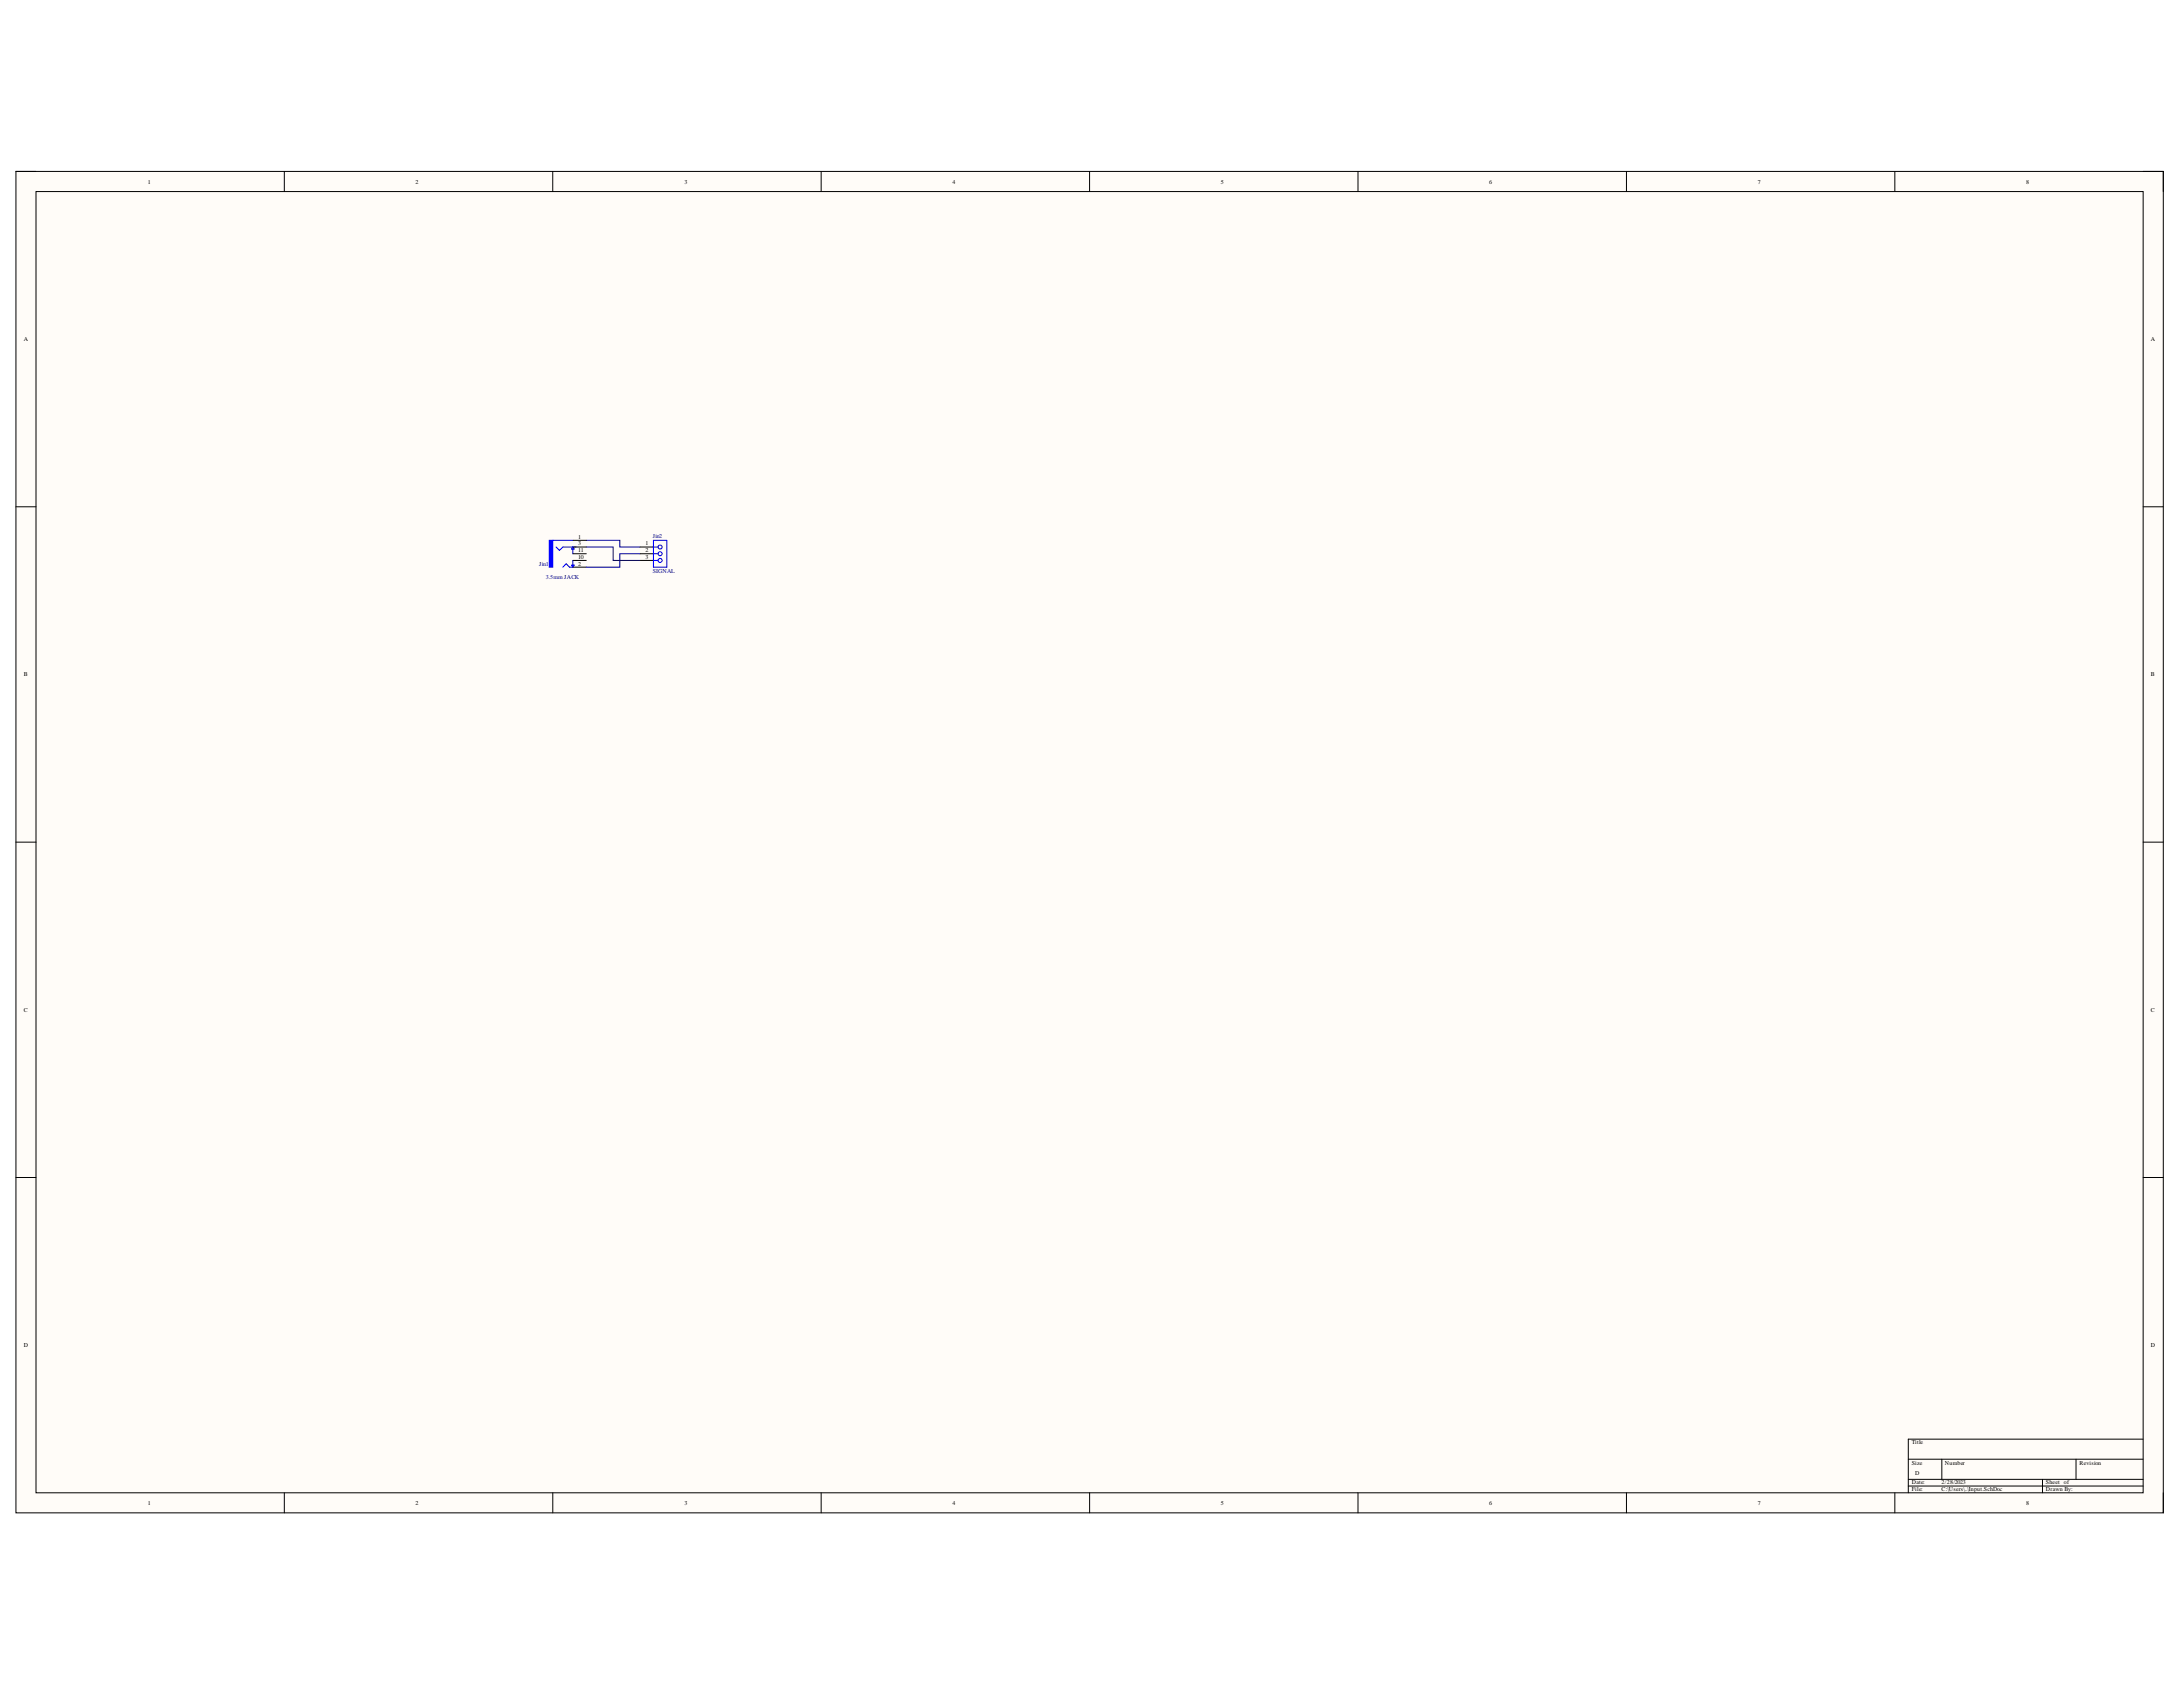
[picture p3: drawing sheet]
<svg xmlns="http://www.w3.org/2000/svg" width="279mm" height="216mm" viewBox="0 0 279 216" stroke-linecap="round" stroke-linejoin="round" font-family="sans-serif">
<defs><g id="words">
<g font-size=".8">
<text x="18.9" y="23.5">1</text>
<text x="53.2" y="23.5">2</text>
<text x="87.6" y="23.5">3</text>
<text x="121.9" y="23.5">4</text>
<text x="156.3" y="23.5">5</text>
<text x="190.6" y="23.5">6</text>
<text x="225" y="23.5">7</text>
<text x="259.3" y="23.5">8</text>
<text x="3" y="43.6">A</text>
<text x="275.3" y="43.6">A</text>
<text x="74" y="69">1</text>
<text x="74" y="69.8">3</text>
<text x="74" y="70.7">11</text>
<text x="74" y="71.5">10</text>
<text x="82.6" y="69.8">1</text>
<text x="82.6" y="70.7">2</text>
<text x="82.6" y="71.5">3</text>
<text x="74" y="72.4">2</text>
<text x="3" y="86.5">B</text>
<text x="275.3" y="86.5">B</text>
<text x="3" y="129.5">C</text>
<text x="275.3" y="129.5">C</text>
<text x="3" y="172.4">D</text>
<text x="275.3" y="172.4">D</text>
<text x="244.7" y="184.8">Title</text>
<text x="244.7" y="187.4">Size</text>
<text x="244.7" y="190">Date:</text>
<text x="244.7" y="190.8">File:</text>
<text x="245.1" y="188.7">D</text>
<text x="248.5" y="190">2/28/2023</text>
<text x="248.5" y="190.8">C:\Users\..\Input.SchDoc</text>
<text x="248.9" y="187.4">Number</text>
<text x="261.9" y="190">Sheet of</text>
<text x="261.9" y="190.8">Drawn By:</text>
<text x="266.2" y="187.4">Revision</text>
<text x="18.9" y="192.6">1</text>
<text x="53.2" y="192.6">2</text>
<text x="87.6" y="192.6">3</text>
<text x="121.9" y="192.6">4</text>
<text x="156.3" y="192.6">5</text>
<text x="190.6" y="192.6">6</text>
<text x="225" y="192.6">7</text>
<text x="259.3" y="192.6">8</text>
</g>
<g font-size=".8" fill="#000080">
<text x="83.5" y="68.9">Jin2</text>
<text x="69" y="72.4">Jin1</text>
<text x="69.8" y="74.1">3.5mm JACK</text>
<text x="83.5" y="73.4">SIGNAL</text>
</g>
</g></defs>
<path d="M2 21.9h274.9v171.7h-274.9z" fill-rule="evenodd" fill="#fffcf8"/>
<path d="M2 21.9h274.9v171.7h-274.9z" fill="none" stroke="#000" stroke-width=".13"/>
<path d="M4.6 24.5h269.7v166.5h-269.7z" fill-rule="evenodd" fill="#fffcf8"/>
<g fill="none" stroke="#000" stroke-width=".13">
<path d="M2 21.9h2.6M4.6 24.5h269.7v166.5h-269.7zM36.4 21.9v2.6M70.7 21.9v2.6M105.1 21.9v2.6M139.5 21.9v2.6M173.8 21.9v2.6M208.2 21.9v2.6M242.5 21.9v2.6M274.3 21.9h2.6v2.6M2 64.9h2.6M73.3 69.2h1.7"/>
<path d="M73.3 70h1.7M73.3 70.9h1.7M73.3 71.7h1.7M73.3 72.6h1.7M81.9 70h1.7M81.9 70.9h1.7M81.9 71.7h1.7M274.3 64.9h2.6M2 107.8h2.6M274.3 107.8h2.6M2 150.7h2.6M274.3 150.7h2.6"/>
<path d="M36.4 191v2.6M70.7 191v2.6M105.1 191v2.6M139.5 191v2.6M173.8 191v2.6M208.2 191v2.6M242.5 191v2.6M244.2 186.7h30.1M244.2 189.3h30.1M244.2 190.2h30.1M248.5 186.7v2.6M261.4 189.3v1.7"/>
<path d="M265.7 186.7v2.6M274.3 184.2h-30.1v6.8M276.9 191v2.6"/>
</g>
<path d="M70.5 69.2v3.4" fill="none" stroke="#00f" stroke-width=".44"/>
<g fill="none" stroke="#00f" stroke-width=".13">
<path d="M70.3 69.2h.4v3.4h-.4zM70.7 69.2h2.6M71.2 70l.4 .4 .4-.4h1.8M72 72.6l.5-.4 .4 .4h.4M73.1 72.3h.4l-.2 .3zM73.3 70.3v.6M73.3 71.7v.6M73.3 70l.2 .3h-.4zM83.6 69.2h1.7v3.4h-1.7zM83.6 70h.6M83.6 70.9h.6M83.6 71.7h.6"/>
<circle cx="84.5" cy="70" r=".26"/>
<circle cx="84.5" cy="71.7" r=".26"/>
<circle cx="84.5" cy="70.9" r=".26"/>
</g>
<path d="M75 69.2h4.3v.8h2.6M75 70h3.5v1.7h3.4M81.9 70.9h-2.6v1.7h-4.3" fill="none" stroke="#000080" stroke-width=".13"/>
<use href="#words"/>
</svg>
